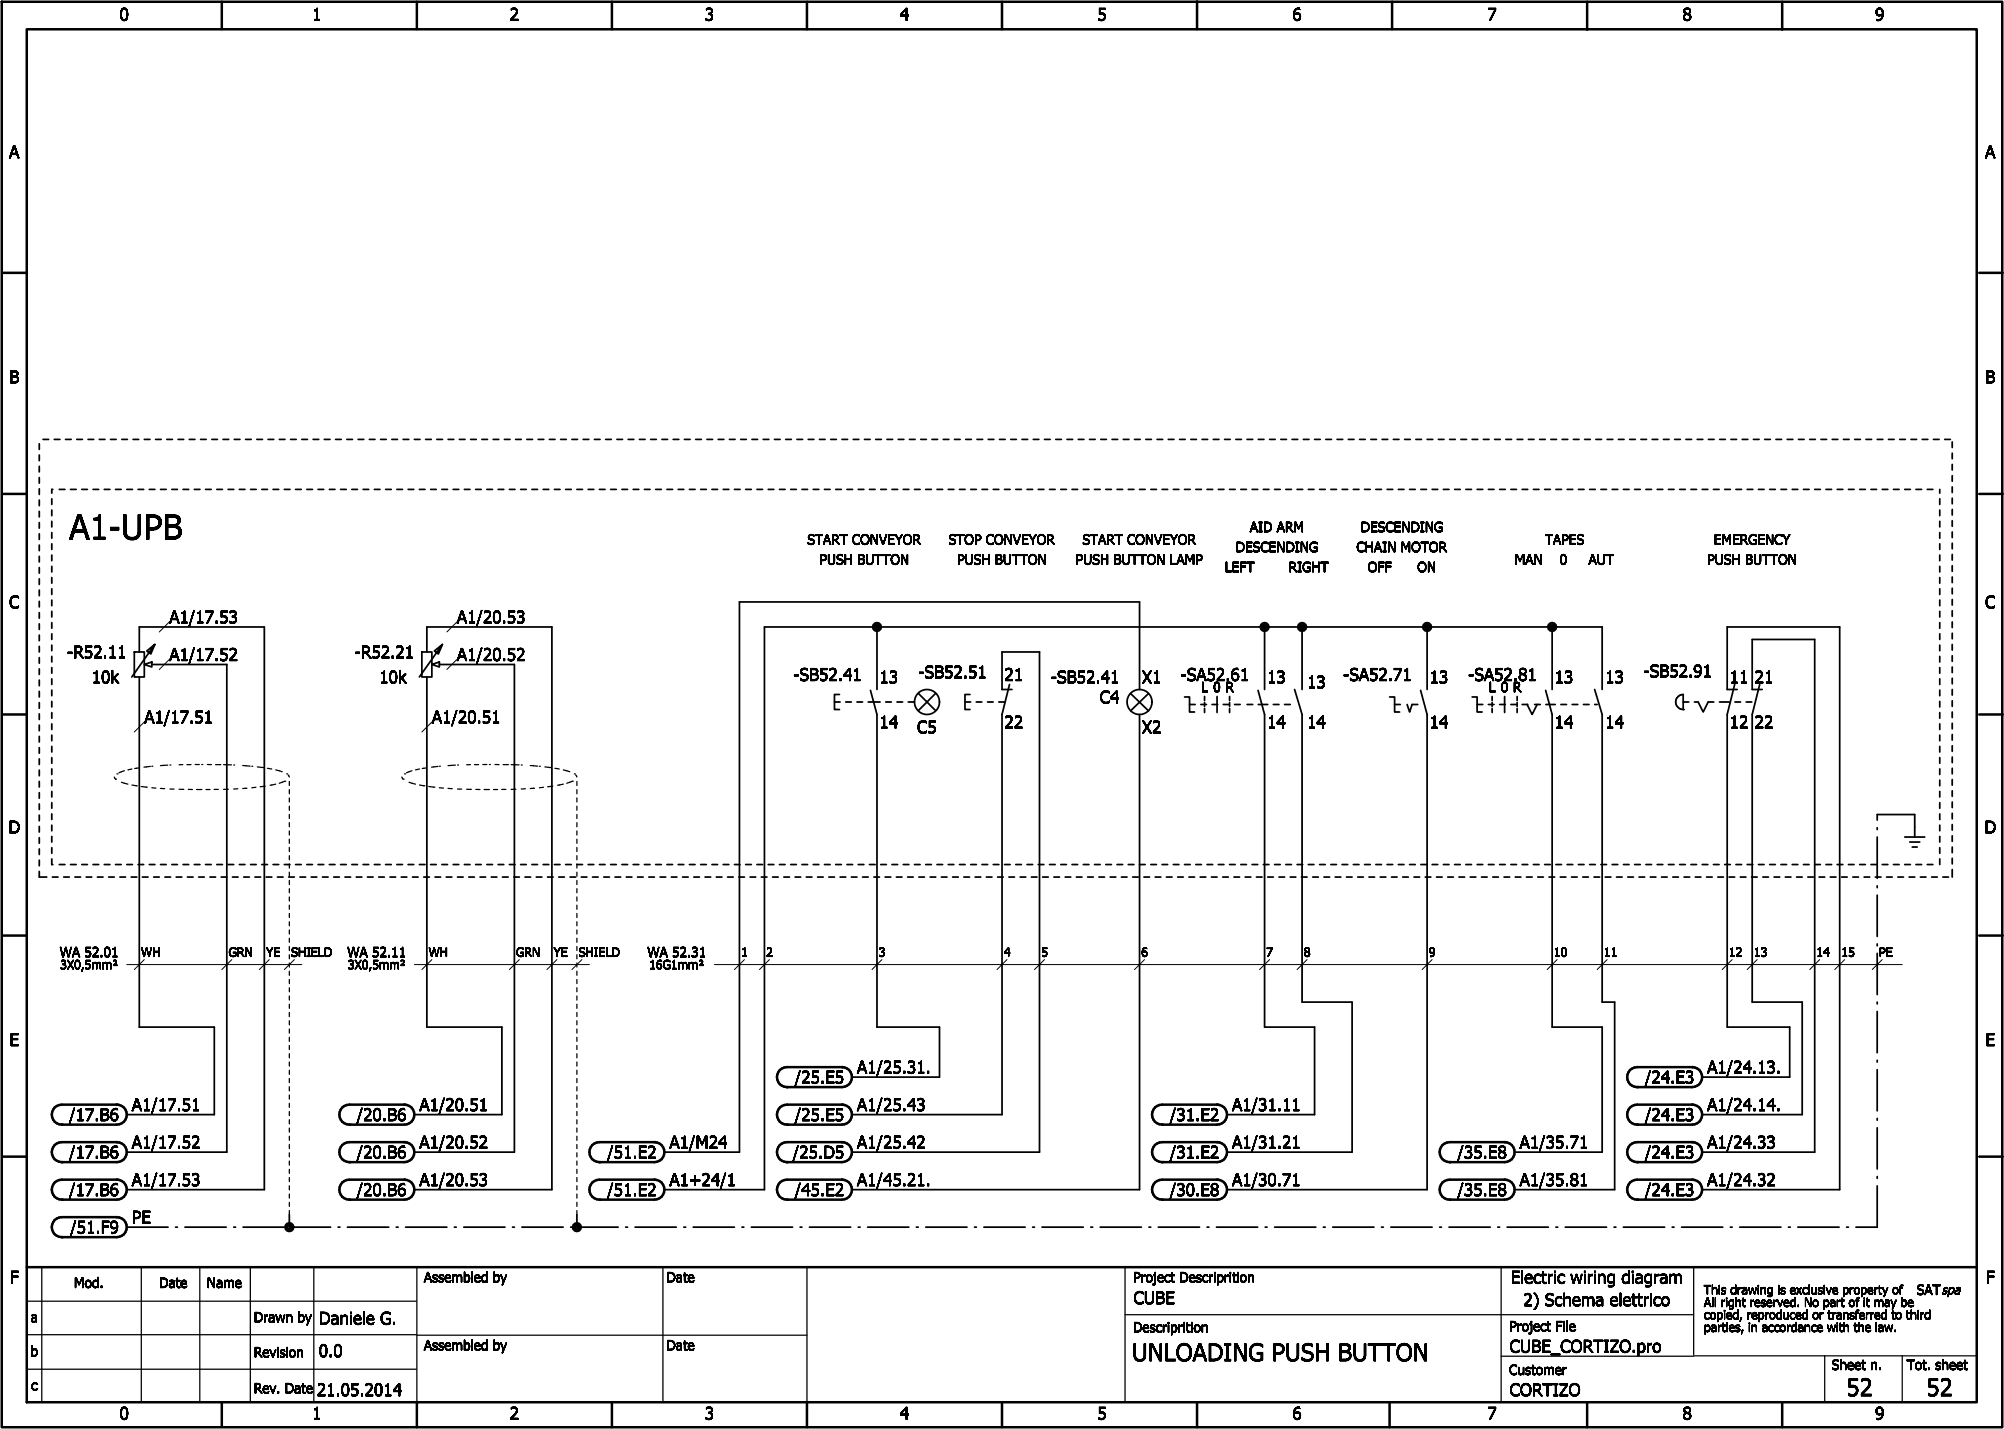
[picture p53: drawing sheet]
<svg xmlns="http://www.w3.org/2000/svg" width="401mm" height="286mm" viewBox="0 0 401 286" stroke-linecap="round" stroke-linejoin="round" font-family="sans-serif">
<defs><g id="words">
<text font-size="5" x="13.9" y="107.9">A1-UPB</text>
<g font-size="3.5">
<text x="226.4" y="272.1">UNLOADING PUSH BUTTON</text>
<text x="369.2" y="279.1">52</text>
<text x="385.2" y="279.1">52</text>
</g>
<g font-size="2.5">
<text x="23.9" y="4.1">0</text>
<text x="62.4" y="4.1">1</text>
<text x="101.9" y="4.1">2</text>
<text x="140.9" y="4.1">3</text>
<text x="179.9" y="4.1">4</text>
<text x="219.4" y="4.1">5</text>
<text x="258.4" y="4.1">6</text>
<text x="297.4" y="4.1">7</text>
<text x="336.4" y="4.1">8</text>
<text x="374.9" y="4.1">9</text>
<text x="1.8" y="31.6">A</text>
<text x="396.9" y="31.6">A</text>
<text x="1.9" y="76.6">B</text>
<text x="397" y="76.6">B</text>
<text x="1.8" y="121.6">C</text>
<text x="33.9" y="124.6">A1/17.53</text>
<text x="91.4" y="124.6">A1/20.53</text>
<text x="396.9" y="121.6">C</text>
<text x="13.4" y="131.6">-R52.11</text>
<text x="70.9" y="131.6">-R52.21</text>
<text x="18.4" y="136.6">10k</text>
<text x="33.9" y="132.1">A1/17.52</text>
<text x="75.9" y="136.6">10k</text>
<text x="91.4" y="132.1">A1/20.52</text>
<text x="158.6" y="136.1">-SB52.41</text>
<text x="175.9" y="136.6">13</text>
<text x="183.6" y="135.6">-SB52.51</text>
<text x="200.9" y="136.1">21</text>
<text x="210.1" y="136.6">-SB52.41</text>
<text x="228.4" y="136.6">X1</text>
<text x="236.1" y="136.1">-SA52.61</text>
<text x="253.4" y="136.6">13</text>
<text x="261.4" y="137.6">13</text>
<text x="268.6" y="136.1">-SA52.71</text>
<text x="285.9" y="136.6">13</text>
<text x="293.6" y="136.1">-SA52.81</text>
<text x="310.9" y="136.6">13</text>
<text x="321" y="136.6">13</text>
<text x="328.6" y="135.4">-SB52.91</text>
<text x="345.9" y="136.6">11</text>
<text x="350.9" y="136.6">21</text>
<text x="219.9" y="140.6">C4</text>
<text x="28.9" y="144.6">A1/17.51</text>
<text x="86.4" y="144.6">A1/20.51</text>
<text x="175.9" y="145.6">14</text>
<text x="183.4" y="146.6">C5</text>
<text x="200.9" y="145.6">22</text>
<text x="228.4" y="146.6">X2</text>
<text x="253.4" y="145.6">14</text>
<text x="261.4" y="145.6">14</text>
<text x="285.9" y="145.6">14</text>
<text x="310.9" y="145.6">14</text>
<text x="321" y="145.6">14</text>
<text x="345.9" y="145.6">12</text>
<text x="350.9" y="145.6">22</text>
<text x="1.7" y="166.6">D</text>
<text x="396.8" y="166.6">D</text>
<text x="1.9" y="209.1">E</text>
<text x="397" y="209.1">E</text>
<text x="171.4" y="214.6">A1/25.31.</text>
<text x="341.4" y="214.6">A1/24.13.</text>
<text x="158.9" y="216.6">/25.E5</text>
<text x="328.9" y="216.6">/24.E3</text>
<text x="13.8" y="224.1">/17.B6</text>
<text x="26.4" y="222.1">A1/17.51</text>
<text x="71.3" y="224.1">/20.B6</text>
<text x="83.9" y="222.1">A1/20.51</text>
<text x="158.9" y="224.1">/25.E5</text>
<text x="171.4" y="222.1">A1/25.43</text>
<text x="233.9" y="224.1">/31.E2</text>
<text x="246.4" y="222.1">A1/31.11</text>
<text x="328.9" y="224.1">/24.E3</text>
<text x="341.4" y="222.1">A1/24.14.</text>
<text x="13.8" y="231.6">/17.B6</text>
<text x="26.4" y="229.6">A1/17.52</text>
<text x="71.3" y="231.6">/20.B6</text>
<text x="83.9" y="229.6">A1/20.52</text>
<text x="121.4" y="231.6">/51.E2</text>
<text x="133.9" y="229.6">A1/M24</text>
<text x="158.5" y="231.6">/25.D5</text>
<text x="171.4" y="229.6">A1/25.42</text>
<text x="233.9" y="231.6">/31.E2</text>
<text x="246.4" y="229.6">A1/31.21</text>
<text x="291.4" y="231.6">/35.E8</text>
<text x="303.9" y="229.6">A1/35.71</text>
<text x="328.9" y="231.6">/24.E3</text>
<text x="341.4" y="229.6">A1/24.33</text>
<text x="13.8" y="239.1">/17.B6</text>
<text x="26.4" y="237.1">A1/17.53</text>
<text x="71.3" y="239.1">/20.B6</text>
<text x="83.9" y="237.1">A1/20.53</text>
<text x="121.4" y="239.1">/51.E2</text>
<text x="133.9" y="237.1">A1+24/1</text>
<text x="158.9" y="239.1">/45.E2</text>
<text x="171.4" y="237.1">A1/45.21.</text>
<text x="233.9" y="239.1">/30.E8</text>
<text x="246.4" y="237.1">A1/30.71</text>
<text x="291.4" y="239.1">/35.E8</text>
<text x="303.9" y="237.1">A1/35.81</text>
<text x="328.9" y="239.1">/24.E3</text>
<text x="341.4" y="237.1">A1/24.32</text>
<text x="26.4" y="244.6">PE</text>
<text x="14.1" y="246.6">/51.F9</text>
<text x="2" y="256.6">F</text>
<text x="302.1" y="256.6">Electric wiring diagram</text>
<text x="397.1" y="256.6">F</text>
<text x="226.7" y="260.7">CUBE</text>
<text x="304.6" y="261.1">2) Schema elettrico</text>
<text x="63.8" y="264.8">Daniele G.</text>
<text x="63.8" y="271.3">0.0</text>
<text x="301.9" y="270.4">CUBE_CORTIZO.pro</text>
<text x="63.4" y="279.1">21.05.2014</text>
<text x="301.9" y="279.1">CORTIZO</text>
<text x="23.9" y="283.8">0</text>
<text x="62.4" y="283.8">1</text>
<text x="101.9" y="283.8">2</text>
<text x="140.9" y="283.8">3</text>
<text x="179.9" y="283.8">4</text>
<text x="219.4" y="283.8">5</text>
<text x="258.4" y="283.8">6</text>
<text x="297.4" y="283.8">7</text>
<text x="336.4" y="283.8">8</text>
<text x="374.9" y="283.8">9</text>
</g>
<g font-size="2">
<text x="249.9" y="106.4">AID ARM</text>
<text x="272.1" y="106.4">DESCENDING</text>
<text x="161.4" y="108.9">START CONVEYOR</text>
<text x="163.9" y="112.9">PUSH BUTTON</text>
<text x="189.7" y="108.9">STOP CONVEYOR</text>
<text x="191.4" y="112.9">PUSH BUTTON</text>
<text x="215.1" y="112.9">PUSH BUTTON LAMP</text>
<text x="216.4" y="108.9">START CONVEYOR</text>
<text x="247.1" y="110.4">DESCENDING</text>
<text x="271.2" y="110.4">CHAIN MOTOR</text>
<text x="302.9" y="112.9">MAN</text>
<text x="308.9" y="108.9">TAPES</text>
<text x="311.9" y="112.9">0</text>
<text x="317.6" y="112.9">AUT</text>
<text x="341.4" y="112.9">PUSH BUTTON</text>
<text x="342.7" y="108.9">EMERGENCY</text>
<text x="244.9" y="114.4">LEFT</text>
<text x="257.7" y="114.4">RIGHT</text>
<text x="273.5" y="114.4">OFF</text>
<text x="283.4" y="114.4">ON</text>
<text x="240.2" y="138.4">L 0 R</text>
<text x="297.7" y="138.4">L 0 R</text>
<text x="11.9" y="191.4">WA 52.01</text>
<text x="69.4" y="191.4">WA 52.11</text>
<text x="129.4" y="191.4">WA 52.31</text>
<text x="14.8" y="257.5">Mod.</text>
<text x="31.8" y="257.5">Date</text>
<text x="41.4" y="257.5">Name</text>
<text x="84.8" y="256.4">Assembled by</text>
<text x="133.3" y="256.4">Date</text>
<text x="226.6" y="256.4">Project Descriprition</text>
<text x="383.3" y="258.9">SATspa</text>
<text x="6.2" y="264.4">a</text>
<text x="50.8" y="264.4">Drawn by</text>
<text x="84.8" y="270">Assembled by</text>
<text x="133.3" y="270">Date</text>
<text x="226.6" y="266.4">Descriprition</text>
<text x="301.8" y="266.1">Project File</text>
<text x="6.1" y="271.2">b</text>
<text x="50.8" y="271.3">Revision</text>
<text x="301.8" y="274.9">Customer</text>
<text x="366.3" y="273.9">Sheet n.</text>
<text x="381.3" y="273.9">Tot. sheet</text>
<text x="6.2" y="278">c</text>
<text x="50.8" y="278.5">Rev. Date</text>
</g>
<g font-size="1.8">
<text x="28.2" y="191.3">WH</text>
<text x="45.7" y="191.3">GRN</text>
<text x="53.2" y="191.3">YE</text>
<text x="58.2" y="191.3">SHIELD</text>
<text x="85.7" y="191.3">WH</text>
<text x="103.2" y="191.3">GRN</text>
<text x="110.7" y="191.3">YE</text>
<text x="115.7" y="191.3">SHIELD</text>
<text x="148.2" y="191.3">1</text>
<text x="153.2" y="191.3">2</text>
<text x="175.7" y="191.3">3</text>
<text x="200.7" y="191.3">4</text>
<text x="208.2" y="191.3">5</text>
<text x="228.2" y="191.3">6</text>
<text x="253.2" y="191.3">7</text>
<text x="260.7" y="191.3">8</text>
<text x="285.7" y="191.3">9</text>
<text x="310.7" y="191.3">10</text>
<text x="320.7" y="191.3">11</text>
<text x="345.7" y="191.3">12</text>
<text x="350.7" y="191.3">13</text>
<text x="363.2" y="191.3">14</text>
<text x="368.2" y="191.3">15</text>
<text x="375.7" y="191.3">PE</text>
<text x="12.1" y="193.8">3X0,5mm²</text>
<text x="69.6" y="193.8">3X0,5mm²</text>
<text x="129.8" y="193.8">16G1mm²</text>
<text x="340.7" y="258.8">This drawing is exclusive property of</text>
<text x="340.7" y="261.3">All right reserved. No part of it may be</text>
<text x="340.7" y="263.8">copied, reproduced or transferred to third</text>
<text x="340.7" y="266.3">parties, in accordance with the law.</text>
</g>
</g></defs>
<g fill="none" stroke="#000" stroke-width=".35">
<path d="M7.9 88.7v1.2M7.9 91v1.1M7.9 93.2v1.2M7.9 95.5v1.1M7.9 97.7v1.2M7.9 100v1.1M8.6 87.9h1.1M10.4 97.8v.8M10.4 99.7v1.2M10.9 87.9h1.1M11.9 97.8h1.1M13.1 87.9h1.1"/>
<path d="M14.1 97.8h1.1M15.4 87.9h1.1M16.4 97.8h1.1M17.6 87.9h1.1M18.6 97.8h1.1M19.9 87.9h1.1M20.9 97.8h1.1M22.1 87.9h1.1M23.1 97.8h1.1M24.4 87.9h1.1M25.4 97.8h1.1M26.6 87.9h1.1"/>
<path d="M27.6 97.8h1.1M28.9 87.9h1.1M29.9 97.8h1.1M31.1 87.9h1.1M32.1 97.8h1.1M33.4 87.9h1.1M34.4 97.8h1.1M35.6 87.9h1.1M36.6 97.8h1.1M37.9 87.9h1.1M38.9 97.8h1.1M40.1 87.9h1.1"/>
<path d="M41.1 97.8h1.1M42.4 87.9h1.1M43.4 97.8h1.1M44.6 87.9h1.1M45.6 97.8h1.1M46.9 87.9h1.1M47.9 97.8h1.1M49.1 87.9h1.1M50.1 97.8h1.1M51.4 87.9h1.1M52.4 97.8h1.1M53.6 87.9h1.1"/>
<path d="M54.6 97.8h1.1M55.9 87.9h1.1M56.9 97.8h1.1M58.1 87.9h1.1M59.1 97.8h1.1M60.4 87.9h1.1M61.4 97.8h1.1M62.6 87.9h1.1M63.6 97.8h1.1M64.9 87.9h1.1M65.9 97.8h1.1M67.1 87.9h1.1"/>
<path d="M68.1 97.8h1.1M69.4 87.9h1.1M70.4 97.8h1.1M71.6 87.9h1.1M72.6 97.8h1.1M73.9 87.9h1.1M74.9 97.8h1.1M76.1 87.9h1.1M77.1 97.8h1.1M78.4 87.9h1.1M79.4 97.8h1.1M80.6 87.9h1.1"/>
<path d="M81.6 97.8h1.1M82.9 87.9h1.1M83.9 97.8h1.1M85.1 87.9h1.1M86.1 97.8h1.1M87.4 87.9h1.1M88.4 97.8h1.1M89.6 87.9h1.1M90.6 97.8h1.1M91.9 87.9h1.1M92.9 97.8h1.1M94.1 87.9h1.1"/>
<path d="M95.1 97.8h1.1M96.4 87.9h1.1M97.4 97.8h1.1M98.6 87.9h1.1M99.6 97.8h1.1M100.9 87.9h1.1M101.9 97.8h1.1M103.1 87.9h1.1M104.1 97.8h1.1M105.4 87.9h1.1M106.4 97.8h1.1M107.6 87.9h1.1"/>
<path d="M108.6 97.8h1.1M109.9 87.9h1.1M110.9 97.8h1.1M112.1 87.9h1.1M113.1 97.8h1.1M114.4 87.9h1.1M115.4 97.8h1.1M116.6 87.9h1.1M117.6 97.8h1.1M118.9 87.9h1.1M119.9 97.8h1.1M121.1 87.9h1.1"/>
<path d="M122.1 97.8h1.1M123.4 87.9h1.1M124.4 97.8h1.1M125.6 87.9h1.1M126.6 97.8h1.1M127.9 87.9h1.1M128.9 97.8h1.1M130.1 87.9h1.1M131.1 97.8h1.1M132.4 87.9h1.1M133.4 97.8h1.1M134.6 87.9h1.1"/>
<path d="M135.6 97.8h1.1M136.9 87.9h1.1M137.9 97.8h1.1M139.1 87.9h1.1M140.1 97.8h1.1M141.4 87.9h1.1M142.4 97.8h1.1M143.6 87.9h1.1M144.6 97.8h1.1M145.9 87.9h1.1M146.9 97.8h1.1M148.1 87.9h1.1"/>
<path d="M149.1 97.8h1.1M150.4 87.9h1.1M151.4 97.8h1.1M152.6 87.9h1.1M153.6 97.8h1.1M154.9 87.9h1.1M155.9 97.8h1.1M157.1 87.9h1.1M158.1 97.8h1.1M159.4 87.9h1.1M160.4 97.8h1.1M161.6 87.9h1.1"/>
<path d="M162.6 97.8h1.1M163.9 87.9h1.1M164.9 97.8h1.1M166.1 87.9h1.1M167.1 97.8h1.1M168.4 87.9h1.1M169.4 97.8h1.1M170.6 87.9h1.1M171.6 97.8h1.1M172.9 87.9h1.1M173.9 97.8h1.1M175.1 87.9h1.1"/>
<path d="M176.1 97.8h1.1M177.4 87.9h1.1M178.4 97.8h1.1M179.6 87.9h1.1M180.6 97.8h1.1M181.9 87.9h1.1M182.9 97.8h1.1M184.1 87.9h1.1M185.1 97.8h1.1M186.4 87.9h1.1M187.4 97.8h1.1M188.6 87.9h1.1"/>
<path d="M189.6 97.8h1.1M190.9 87.9h1.1M191.9 97.8h1.1M193.1 87.9h1.1M194.1 97.8h1.1M195.4 87.9h1.1M196.4 97.8h1.1M197.6 87.9h1.1M198.6 97.8h1.1M199.9 87.9h1.1M200.9 97.8h1.1M202.1 87.9h1.1"/>
<path d="M203.1 97.8h1.1M204.4 87.9h1.1M205.4 97.8h1.1M206.6 87.9h1.1M207.6 97.8h1.1M208.9 87.9h1.1M209.9 97.8h1.1M211.1 87.9h1.1M212.1 97.8h1.1M213.4 87.9h1.1M214.4 97.8h1.1M215.6 87.9h1.1"/>
<path d="M216.6 97.8h1.1M217.9 87.9h1.1M218.9 97.8h1.1M220.1 87.9h1.1M221.1 97.8h1.1M222.4 87.9h1.1M223.4 97.8h1.1M224.6 87.9h1.1M225.6 97.8h1.1M226.9 87.9h1.1M227.9 97.8h1.1M229.1 87.9h1.1"/>
<path d="M230.1 97.8h1.1M231.4 87.9h1.1M232.4 97.8h1.1M233.6 87.9h1.1M234.6 97.8h1.1M235.9 87.9h1.1M236.9 97.8h1.1M238.1 87.9h1.1M239.1 97.8h1.1M240.4 87.9h1.1M241.4 97.8h1.1M242.6 87.9h1.1"/>
<path d="M243.6 97.8h1.1M244.9 87.9h1.1M245.9 97.8h1.1M247.1 87.9h1.1M248.1 97.8h1.1M249.4 87.9h1.1M250.4 97.8h1.1M251.6 87.9h1.1M252.6 97.8h1.1M253.9 87.9h1.1M254.9 97.8h1.1M256.1 87.9h1.1"/>
<path d="M257.1 97.8h1.1M258.4 87.9h1.1M259.4 97.8h1.1M260.6 87.9h1.1M261.6 97.8h1.1M262.9 87.9h1.1M263.9 97.8h1.1M265.1 87.9h1.1M266.1 97.8h1.1M267.4 87.9h1.1M268.4 97.8h1.1M269.6 87.9h1.1"/>
<path d="M270.6 97.8h1.1M271.9 87.9h1.1M272.9 97.8h1.1M274.1 87.9h1.1M275.1 97.8h1.1M276.4 87.9h1.1M277.4 97.8h1.1M278.6 87.9h1.1M279.6 97.8h1.1M280.9 87.9h1.1M281.9 97.8h1.1M283.1 87.9h1.1"/>
<path d="M284.1 97.8h1.1M285.4 87.9h1.1M286.4 97.8h1.1M287.6 87.9h1.1M288.6 97.8h1.1M289.9 87.9h1.1M290.9 97.8h1.1M292.1 87.9h1.1M293.1 97.8h1.1M294.4 87.9h1.1M295.4 97.8h1.1M296.6 87.9h1.1"/>
<path d="M297.6 97.8h1.1M298.9 87.9h1.1M299.9 97.8h1.1M301.1 87.9h1.1M302.1 97.8h1.1M303.4 87.9h1.1M304.4 97.8h1.1M305.6 87.9h1.1M306.6 97.8h1.1M307.9 87.9h1.1M308.9 97.8h1.1M310.1 87.9h1.1"/>
<path d="M311.1 97.8h1.1M312.4 87.9h1.1M313.4 97.8h1.1M314.6 87.9h1.1M315.6 97.8h1.1M316.9 87.9h1.1M317.9 97.8h1.1M319.1 87.9h1.1M320.1 97.8h1.1M321.4 87.9h1.1M322.4 97.8h1.1M323.6 87.9h1.1"/>
<path d="M324.6 97.8h1.1M325.9 87.9h1.1M326.9 97.8h1.1M328.1 87.9h1.1M329.1 97.8h1.1M330.4 87.9h1.1M331.4 97.8h1.1M332.6 87.9h1.1M333.6 97.8h1.1M334.9 87.9h1.1M335.9 97.8h1.1M337.1 87.9h1.1"/>
<path d="M338.1 97.8h1.1M339.4 87.9h1.1M340.4 97.8h1.1M341.6 87.9h1.1M342.6 97.8h1.1M343.9 87.9h1.1M344.9 97.8h1.1M346.1 87.9h1.1M347.1 97.8h1.1M348.4 87.9h1.1M349.4 97.8h1.1M350.6 87.9h1.1"/>
<path d="M351.6 97.8h1.1M352.9 87.9h1.1M353.9 97.8h1.1M355.1 87.9h1.1M356.1 97.8h1.1M357.4 87.9h1.1M358.4 97.8h1.1M359.6 87.9h1.1M360.6 97.8h1.1M361.9 87.9h1.1M362.9 97.8h1.1M364.1 87.9h1.1"/>
<path d="M365.1 97.8h1.1M366.4 87.9h1.1M367.4 97.8h1.1M368.6 87.9h1.1M369.6 97.8h1.1M370.9 87.9h1.1M371.9 97.8h1.1M373.1 87.9h1.1M374.1 97.8h1.1M375.4 87.9h1.1M376.4 97.8h1.1M377.6 87.9h1.1"/>
<path d="M378.6 97.8h1.1M379.9 87.9h1.1M380.9 97.8h1.1M382.1 87.9h1.1M383.1 97.8h1.1M384.4 87.9h1.1M385.4 97.8h1.1M386.6 87.9h1.1M387.9 97.8v.8M387.9 99.7v1.2M388.9 87.9h1.1M390.4 88.3v1.2"/>
<path d="M390.4 90.6v1.1M390.4 92.9v1.1M390.4 95.1v1.1M390.4 97.4v1.1M390.4 99.6v1.1M7.9 102.2v1.1M7.9 104.5v1.1M7.9 106.7v1.2M7.9 109v1.1M7.9 111.2v1.2M7.9 113.5v1.1M7.9 115.7v1.2"/>
<path d="M7.9 118v1.1M10.4 102v1.1M10.4 104.2v1.2M10.4 106.5v1.1M10.4 108.7v1.2M10.4 111v1.1M10.4 113.2v1.2M10.4 115.5v1.1M10.4 117.7v1.2M10.4 120v1.1M387.9 102v1.1M387.9 104.2v1.2"/>
<path d="M387.9 106.5v1.1M387.9 108.7v1.2M387.9 111v1.1M387.9 113.2v1.2M387.9 115.5v1.1M387.9 117.7v1.2M387.9 120v1.1M390.4 101.9v1.1M390.4 104.1v1.1M390.4 106.4v1.1M390.4 108.6v1.1M390.4 110.8v1.2"/>
<path d="M390.4 113.1v1.1M390.4 115.4v1.1M390.4 117.6v1.1M390.4 119.9v1.1M7.9 120.2v1.2M7.9 122.5v1.1M7.9 124.7v1.1M7.9 127v1.1M7.9 129.2v1.2M7.9 131.5v1.1M7.9 133.7v1.2M7.9 136v1.1"/>
<path d="M7.9 138.2v1.2M10.4 122.2v1.2M10.4 124.5v1.1M10.4 126.7v1.2M10.4 129v1.1M10.4 131.2v1.2M10.4 133.5v1.1M10.4 135.7v1.2M10.4 138v1.1M26.9 130.4h2v5h-2zM27.9 130.4v-5h25v112.4h-27.5M27.9 135.4v70h15v17.4h-17.5"/>
<path d="M28.9 132.9l1.5-.5v1zM30.4 132.9h15v97.4h-20M31 128.9l-.8 1.9-.8-.6 1.6-1.3-4.6 6.5M84.4 130.4h2v5h-2zM85.4 130.4v-5h25v112.4h-27.5M85.4 135.4v70h15v17.4h-17.5M86.4 132.9l1.5-.5v1zM87.9 132.9h15v97.4h-20M88.5 128.9l-.8 1.9-.8-.6 1.6-1.3-4.6 6.5M167.9 138.8h-1v3.1h1M174.1 138l1.3 4.9v62.5h12.5v9.9h-17.5M175.4 125.4v12.5"/>
<path d="M183.7 138.7l3.4 3.4M187.1 138.7l-3.4 3.4M194 138.8h-1v3.1h1M201.9 136.9l-1.5 6v79.9h-30M202.4 137.9h-2v-7.5h7.5v99.9h-37.5M226.1 138.7l3.6 3.4M227.9 137.9v-17.5h-80v109.9h-15M229.7 138.7l-3.6 3.4M236.9 139.4h1v3h1M240.9 139.3v.8M243.4 139.3v3.2M245.9 139.3v.8"/>
<path d="M251.6 138l1.3 4.9v62.5h10v17.4h-17.5M252.9 125.4v12.5M258.9 137.9l1.5 5v57.5h10v29.9h-25M260.4 125.4v12.5M277.9 139.4h1v3h1M284.1 138l1.3 4.9v94.9h-40M285.4 125.4v12.5M294.4 139.4h1v3h1M298.4 139.3v.8M300.9 139.3v3.2M303.4 139.3v.8M309.1 138l1.3 4.9v62.5h10v24.9h-17.5"/>
<path d="M310.4 125.4v12.5M318.9 137.9l1.5 5v57.5h2.5v37.4h-20M320.4 137.9v-12.5h-167.5v112.4h-20M335.5 139.3l.3-.2 .8-.3v3.1a1.49 1.49 0 0 1-1.4-1 1.49 1.49 0 0 1 .3-1.6zM346.9 136.9l-1.5 6v62.5h12.5v9.9h-17.5M347.4 137.9h-2v-12.5h22.5v112.4h-27.5M351.9 136.9l-1.5 6v57.5h10v22.4h-20M352.4 137.9h-2v-10h12.5v102.4h-22.5M387.9 122.2v1.2M387.9 124.5v1.1M387.9 126.7v1.2M387.9 129v1.1"/>
<path d="M387.9 131.2v1.2M387.9 133.5v1.1M387.9 135.7v1.2M387.9 138v1.1M390.4 122.1v1.1M390.4 124.4v1.1M390.4 126.6v1.1M390.4 128.9v1.1M390.4 131.1v1.1M390.4 133.4v1.1M390.4 135.6v1.1M390.4 137.9v1.1"/>
<path d="M7.9 140.5v1.1M7.9 142.7v1.2M7.9 145v1.1M7.9 147.2v1.2M7.9 149.5v1.1M7.9 151.7v1.2M7.9 154v1.1M7.9 156.2v1.2M7.9 158.5v1.1M10.4 140.2v1.2M10.4 142.5v1.1M10.4 144.7v1.2"/>
<path d="M10.4 147v1.1M10.4 149.2v1.2M10.4 151.5v1.1M10.4 153.7v1.2M10.4 156v1.1M10.4 158.2v1.1M166.9 140.4h1.1M169.1 140.4h1.1M171.4 140.4h1.1M173.6 140.4h2.4M177.1 140.4h1.1M179.4 140.4h1.1"/>
<path d="M181.6 140.4h1.3M193 140.4h1.1M195.2 140.4h1.1M197.5 140.4h1.1M199.7 140.4h1.3M227.9 142.9v94.9h-57.5M237.9 140.9h1.1M240.1 140.9h1.1M240.9 140.5v.8M240.9 141.7v.8M242.4 140.9h1.1M244.6 140.9h1.1"/>
<path d="M245.9 140.5v.8M245.9 141.7v.8M246.9 140.9h1.1M249.4 140.9h1.1M251.6 140.9h1.9M254.6 140.9h1.1M256.9 140.9h1.1M278.9 140.9h1.1M281.4 140.9l.5 1.5 .5-1.5h1.1M295.4 140.9h1.1M297.6 140.9h1.1M298.4 140.5v.8"/>
<path d="M298.4 141.7v.8M299.9 140.9h1.1M302.1 140.9h1.1M303.4 140.5v.8M303.4 141.7v.8M304.4 140.9h1.1M305.4 140.9l1 2 1-2M306.9 140.9h1.1M309.1 140.9h1.9M312.1 140.9h1.1M314.4 140.9h1.1M316.6 140.9h1.1"/>
<path d="M318.9 140.9h.5M336.6 140.4h1.1M338.8 140.4h.8l1 2 1-2h1.1M343.8 140.4h.8M344.7 140.4h1.1M346.9 140.4h1.1M349.2 140.4h1.1M387.9 140.2v1.2M387.9 142.5v1.1M387.9 144.7v1.2M387.9 147v1.1M387.9 149.2v1.2"/>
<path d="M387.9 151.5v1.1M387.9 153.7v1.2M387.9 156v1.1M387.9 158.2v1.1M390.4 140.1v1.1M390.4 142.4v1.1M390.4 144.6v1.1M390.4 146.9v1.1M390.4 149.1v1.1M390.4 151.4v1.1M390.4 153.6v1.1M390.4 155.9v1.1"/>
<path d="M390.4 158.1v1.1M7.9 160.7v1.2M7.9 163v1.1M7.9 165.2v1.2M7.9 167.5v1.1M7.9 169.7v1.2M7.9 172v1.1M7.9 174.2v1.2h1.5M10.4 160.5v1.1M10.4 162.7v1.2M10.4 165v1.1M10.4 167.2v1.2"/>
<path d="M10.4 169.5v1.1M10.4 171.7v1.2M10.5 175.4h1.1M11.9 172.9h1.1M12.7 175.4h1.2M14.1 172.9h1.1M15 175.4h1.1M16.4 172.9h1.1M17.2 175.4h1.2M18.6 172.9h1.1M19.5 175.4h1.1M20.9 172.9h1.1"/>
<path d="M21.7 175.4h1.2M23.1 172.9h1.1M24 175.4h1.1M25.4 172.9h1.1M26.2 175.4h1.2M27.6 172.9h1.1M28.5 175.4h1.1M29.9 172.9h1.1M30.7 175.4h1.2M32.1 172.9h1.1M33 175.4h1.1M34.4 172.9h1.1"/>
<path d="M35.2 175.4h1.2M36.6 172.9h1.1M37.5 175.4h1.1M38.9 172.9h1.1M39.7 175.4h1.2M41.1 172.9h1.1M42 175.4h1.1M43.4 172.9h1.1M44.2 175.4h1.2M45.6 172.9h1.1M46.5 175.4h1.1M47.9 172.9h1.1"/>
<path d="M48.7 175.4h1.2M50.1 172.9h1.1M51 175.4h1.1M52.4 172.9h1.1M53.2 175.4h1.2M54.6 172.9h1.1M55.5 175.4h1.1M56.9 172.9h1.1M57.7 175.4h1.2M59.1 172.9h1.1M60 175.4h1.1M61.4 172.9h1.1"/>
<path d="M62.2 175.4h1.2M63.6 172.9h1.1M64.5 175.4h1.1M65.9 172.9h1.1M66.7 175.4h1.2M68.1 172.9h1.1M69 175.4h1.1M70.4 172.9h1.1M71.2 175.4h1.2M72.6 172.9h1.1M73.5 175.4h1.1M74.9 172.9h1.1"/>
<path d="M75.7 175.4h1.2M77.1 172.9h1.1M78 175.4h1.1M79.4 172.9h1.1M80.2 175.4h1.2M81.6 172.9h1.1M82.5 175.4h1.1M83.9 172.9h1.1M84.7 175.4h1.2M86.1 172.9h1.1M87 175.4h1.1M88.4 172.9h1.1"/>
<path d="M89.2 175.4h1.2M90.6 172.9h1.1M91.5 175.4h1.1M92.9 172.9h1.1M93.7 175.4h1.2M95.1 172.9h1.1M96 175.4h1.1M97.4 172.9h1.1M98.2 175.4h1.2M99.6 172.9h1.1M100.5 175.4h1.1M101.9 172.9h1.1"/>
<path d="M102.7 175.4h1.2M104.1 172.9h1.1M105 175.4h1.1M106.4 172.9h1.1M107.2 175.4h1.2M108.6 172.9h1.1M109.5 175.4h1.1M110.9 172.9h1.1M111.7 175.4h1.2M113.1 172.9h1.1M114 175.4h1.1M115.4 172.9h1.1"/>
<path d="M116.2 175.4h1.2M117.6 172.9h1.1M118.5 175.4h1.1M119.9 172.9h1.1M120.7 175.4h1.2M122.1 172.9h1.1M123 175.4h1.1M124.4 172.9h1.1M125.2 175.4h1.2M126.6 172.9h1.1M127.5 175.4h1.1M128.9 172.9h1.1"/>
<path d="M129.7 175.4h1.2M131.1 172.9h1.1M132 175.4h1.1M133.4 172.9h1.1M134.2 175.4h1.2M135.6 172.9h1.1M136.5 175.4h1.1M137.9 172.9h1.1M138.7 175.4h1.2M140.1 172.9h1.1M141 175.4h1.1M142.4 172.9h1.1"/>
<path d="M143.2 175.4h1.2M144.6 172.9h1.1M145.5 175.4h1.1M146.9 172.9h1.1M147.7 175.4h1.2M149.1 172.9h1.1M150 175.4h1.1M151.4 172.9h1.1M152.2 175.4h1.2M153.6 172.9h1.1M154.5 175.4h1.1M155.9 172.9h1.1"/>
<path d="M156.7 175.4h1.2M158.1 172.9h1.1M159 175.4h1.1M160.4 172.9h1.1M161.2 175.4h1.2M162.6 172.9h1.1M163.5 175.4h1.1M164.9 172.9h1.1M165.7 175.4h1.2M167.1 172.9h1.1M168 175.4h1.1M169.4 172.9h1.1"/>
<path d="M170.2 175.4h1.2M171.6 172.9h1.1M172.5 175.4h1.1M173.9 172.9h1.1M174.7 175.4h1.2M176.1 172.9h1.1M177 175.4h1.1M178.4 172.9h1.1M179.2 175.4h1.2M180.6 172.9h1.1M181.5 175.4h1.1M182.9 172.9h1.1"/>
<path d="M183.7 175.4h1.2M185.1 172.9h1.1M186 175.4h1.1M187.4 172.9h1.1M188.2 175.4h1.2M189.6 172.9h1.1M190.5 175.4h1.1M191.9 172.9h1.1M192.7 175.4h1.2M194.1 172.9h1.1M195 175.4h1.1M196.4 172.9h1.1"/>
<path d="M197.2 175.4h1.2M198.6 172.9h1.1M199.5 175.4h1.1M200.9 172.9h1.1M201.7 175.4h1.2M203.1 172.9h1.1M204 175.4h1.1M205.4 172.9h1.1M206.2 175.4h1.2M207.6 172.9h1.1M208.5 175.4h1.1M209.9 172.9h1.1"/>
<path d="M210.7 175.4h1.2M212.1 172.9h1.1M213 175.4h1.1M214.4 172.9h1.1M215.2 175.4h1.2M216.6 172.9h1.1M217.5 175.4h1.1M218.9 172.9h1.1M219.7 175.4h1.2M221.1 172.9h1.1M222 175.4h1.1M223.4 172.9h1.1"/>
<path d="M224.2 175.4h1.2M225.6 172.9h1.1M226.5 175.4h1.1M227.9 172.9h1.1M228.7 175.4h1.2M230.1 172.9h1.1M231 175.4h1.1M232.4 172.9h1.1M233.2 175.4h1.2M234.6 172.9h1.1M235.5 175.4h1.1M236.9 172.9h1.1"/>
<path d="M237.7 175.4h1.2M239.1 172.9h1.1M240 175.4h1.1M241.4 172.9h1.1M242.2 175.4h1.2M243.6 172.9h1.1M244.5 175.4h1.1M245.9 172.9h1.1M246.7 175.4h1.2M248.1 172.9h1.1M249 175.4h1.1M250.4 172.9h1.1"/>
<path d="M251.2 175.4h1.2M252.6 172.9h1.1M253.5 175.4h1.1M254.9 172.9h1.1M255.7 175.4h1.2M257.1 172.9h1.1M258 175.4h1.1M259.4 172.9h1.1M260.2 175.4h1.2M261.6 172.9h1.1M262.5 175.4h1.1M263.9 172.9h1.1"/>
<path d="M264.7 175.4h1.2M266.1 172.9h1.1M267 175.4h1.1M268.4 172.9h1.1M269.2 175.4h1.2M270.6 172.9h1.1M271.5 175.4h1.1M272.9 172.9h1.1M273.7 175.4h1.2M275.1 172.9h1.1M276 175.4h1.1M277.4 172.9h1.1"/>
<path d="M278.2 175.4h1.2M279.6 172.9h1.1M280.5 175.4h1.1M281.9 172.9h1.1M282.7 175.4h1.2M284.1 172.9h1.1M285 175.4h1.1M286.4 172.9h1.1M287.2 175.4h1.2M288.6 172.9h1.1M289.5 175.4h1.1M290.9 172.9h1.1"/>
<path d="M291.7 175.4h1.2M293.1 172.9h1.1M294 175.4h1.1M295.4 172.9h1.1M296.2 175.4h1.2M297.6 172.9h1.1M298.5 175.4h1.1M299.9 172.9h1.1M300.7 175.4h1.2M302.1 172.9h1.1M303 175.4h1.1M304.4 172.9h1.1"/>
<path d="M305.2 175.4h1.2M306.6 172.9h1.1M307.5 175.4h1.1M308.9 172.9h1.1M309.7 175.4h1.2M311.1 172.9h1.1M312 175.4h1.1M313.4 172.9h1.1M314.2 175.4h1.2M315.6 172.9h1.1M316.5 175.4h1.1M317.9 172.9h1.1"/>
<path d="M318.7 175.4h1.2M320.1 172.9h1.1M321 175.4h1.1M322.4 172.9h1.1M323.2 175.4h1.2M324.6 172.9h1.1M325.5 175.4h1.1M326.9 172.9h1.1M327.7 175.4h1.2M329.1 172.9h1.1M330 175.4h1.1M331.4 172.9h1.1"/>
<path d="M332.2 175.4h1.2M333.6 172.9h1.1M334.5 175.4h1.1M335.9 172.9h1.1M336.7 175.4h1.2M338.1 172.9h1.1M339 175.4h1.1M340.4 172.9h1.1M341.2 175.4h1.2M342.6 172.9h1.1M343.5 175.4h1.1M344.9 172.9h1.1"/>
<path d="M345.7 175.4h1.2M347.1 172.9h1.1M348 175.4h1.1M349.4 172.9h1.1M350.2 175.4h1.2M351.6 172.9h1.1M352.5 175.4h1.1M353.9 172.9h1.1M354.7 175.4h1.2M356.1 172.9h1.1M357 175.4h1.1M358.4 172.9h1.1"/>
<path d="M359.2 175.4h1.2M360.6 172.9h1.1M361.5 175.4h1.1M362.9 172.9h1.1M363.7 175.4h1.2M365.1 172.9h1.1M366 175.4h1.1M367.4 172.9h1.1M368.2 175.4h1.2M369.6 172.9h1.1M370.5 175.4h1.1M371.9 172.9h1.1"/>
<path d="M372.7 175.4h1.2M374.1 172.9h1.1M375 175.4h1.1M375.4 164v-1.1h7.5v4.5M375.4 165.5v.4M375.4 167.4v8.2M375.4 177.1v.4M375.4 179v8.2M376.4 172.9h1.1M377.2 175.4h1.2M378.6 172.9h1.1M379.5 175.4h1.1"/>
<path d="M380.9 167.4h4M380.9 172.9h1.1M381.7 175.4h1.2M381.9 168.4h2M382.4 169.4h1M383.1 172.9h1.1M384 175.4h1.1M385.4 172.9h1.1M386.2 175.4h1.2M387.9 160.5v1.1M387.9 162.7v1.2M387.9 165v1.1"/>
<path d="M387.9 167.2v1.2M387.9 169.5v1.1M387.9 171.7v1.2M388.5 175.4h1.1M390.4 160.4v1.1M390.4 162.6v1.1M390.4 164.9v1.1M390.4 167.1v1.1M390.4 169.4v1.1M390.4 171.6v1.1M390.4 173.9v1.5M375.4 188.7v.4"/>
<path d="M375.4 190.6v8.3M375.4 200.4v.3M375.4 202.2v8.3M375.4 212v.4M375.4 213.9v8.2M375.4 237.1v8.2h-4.3M375.4 223.6v.4M375.4 225.5v8.2M375.4 235.2v.4M25.4 245.3h8.2M35.1 245.3h.4M37 245.3h8.2"/>
<path d="M46.7 245.3h.4M48.6 245.3h8.3M57.9 242.9v2.4h8.2M67.6 245.3h.4M69.5 245.3h8.2M79.2 245.3h.4M81.1 245.3h8.3M90.9 245.3h.3M92.7 245.3h8.3M102.5 245.3h.4M104.4 245.3h8.2M114.1 245.3h.4"/>
<path d="M115.4 242.9v2.4h8.2M125.1 245.3h.4M127 245.3h8.2M136.7 245.3h.4M138.6 245.3h8.3M148.4 245.3h.3M150.2 245.3h8.3M160 245.3h.4M161.9 245.3h8.2M171.6 245.3h.4M173.5 245.3h8.2M183.2 245.3h.4"/>
<path d="M185.1 245.3h8.3M194.9 245.3h.3M196.7 245.3h8.3M206.5 245.3h.4M208.4 245.3h8.2M218.1 245.3h.4M220 245.3h8.2M229.7 245.3h.4M231.6 245.3h8.3M241.4 245.3h.3M243.2 245.3h8.3M253 245.3h.4"/>
<path d="M254.9 245.3h8.2M264.6 245.3h.4M266.5 245.3h8.2M276.2 245.3h.4M278.1 245.3h8.3M287.9 245.3h.3M289.7 245.3h8.3M299.5 245.3h.4M301.4 245.3h8.2M311.1 245.3h.4M313 245.3h8.2M322.7 245.3h.4"/>
<path d="M324.6 245.3h8.3M334.4 245.3h.3M336.2 245.3h8.3M346 245.3h.4M347.9 245.3h8.2M357.6 245.3h.4M359.5 245.3h8.2M369.2 245.3h.4"/>
<circle cx="175.4" cy="125.4" r=".62"/>
<circle cx="175.4" cy="125.4" r=".87"/>
<circle cx="175.4" cy="125.4" r=".38"/>
<circle cx="252.9" cy="125.4" r=".63"/>
<circle cx="252.9" cy="125.4" r=".37"/>
<circle cx="252.9" cy="125.4" r=".87"/>
<circle cx="260.4" cy="125.4" r=".63"/>
<circle cx="260.4" cy="125.4" r=".37"/>
<circle cx="260.4" cy="125.4" r=".87"/>
<circle cx="285.4" cy="125.4" r=".87"/>
<circle cx="285.4" cy="125.4" r=".38"/>
<circle cx="285.4" cy="125.4" r=".63"/>
<circle cx="310.4" cy="125.4" r=".63"/>
<circle cx="310.4" cy="125.4" r=".37"/>
<circle cx="310.4" cy="125.4" r=".87"/>
<circle cx="185.4" cy="140.4" r="2.5"/>
<circle cx="227.9" cy="140.4" r="2.5"/>
<circle cx="57.9" cy="245.4" r=".62"/>
<circle cx="57.9" cy="245.4" r=".87"/>
<circle cx="57.9" cy="245.3" r=".38"/>
<circle cx="115.4" cy="245.4" r=".87"/>
<circle cx="115.4" cy="245.3" r=".38"/>
<circle cx="115.4" cy="245.4" r=".63"/>
</g>
<g fill="#000">
<circle cx="10.4" cy="97.8" r=".17"/>
<circle cx="336.6" cy="141.9" r=".17"/>
<circle cx="10.4" cy="172.9" r=".17"/>
<circle cx="157.4" cy="217.3" r=".25"/>
<circle cx="168.4" cy="213.4" r=".25"/>
<circle cx="327.4" cy="217.3" r=".25"/>
<circle cx="338.4" cy="213.4" r=".25"/>
<circle cx="12.4" cy="239.9" r=".25"/>
<circle cx="12.4" cy="224.8" r=".25"/>
<circle cx="12.4" cy="232.4" r=".25"/>
<circle cx="23.4" cy="220.9" r=".25"/>
<circle cx="23.4" cy="228.4" r=".25"/>
<circle cx="23.4" cy="235.9" r=".25"/>
<circle cx="69.9" cy="224.8" r=".25"/>
<circle cx="69.9" cy="239.9" r=".25"/>
<circle cx="69.9" cy="232.4" r=".25"/>
<circle cx="80.9" cy="220.9" r=".25"/>
<circle cx="80.9" cy="228.4" r=".25"/>
<circle cx="80.9" cy="235.9" r=".25"/>
<circle cx="119.9" cy="239.9" r=".25"/>
<circle cx="119.9" cy="232.4" r=".25"/>
<circle cx="130.9" cy="228.4" r=".25"/>
<circle cx="130.9" cy="235.9" r=".25"/>
<circle cx="157.4" cy="239.9" r=".25"/>
<circle cx="157.4" cy="224.8" r=".25"/>
<circle cx="157.4" cy="232.4" r=".25"/>
<circle cx="168.4" cy="220.9" r=".25"/>
<circle cx="168.4" cy="228.4" r=".25"/>
<circle cx="168.4" cy="235.9" r=".25"/>
<circle cx="232.4" cy="224.8" r=".25"/>
<circle cx="232.4" cy="232.4" r=".25"/>
<circle cx="232.4" cy="239.9" r=".25"/>
<circle cx="243.4" cy="220.9" r=".25"/>
<circle cx="243.4" cy="228.4" r=".25"/>
<circle cx="243.4" cy="235.9" r=".25"/>
<circle cx="289.9" cy="239.9" r=".25"/>
<circle cx="289.9" cy="232.4" r=".25"/>
<circle cx="300.9" cy="228.4" r=".25"/>
<circle cx="300.9" cy="235.9" r=".25"/>
<circle cx="327.4" cy="224.8" r=".25"/>
<circle cx="327.4" cy="239.9" r=".25"/>
<circle cx="327.4" cy="232.4" r=".25"/>
<circle cx="338.4" cy="220.9" r=".25"/>
<circle cx="338.4" cy="228.4" r=".25"/>
<circle cx="338.4" cy="235.9" r=".25"/>
<circle cx="12.4" cy="247.4" r=".25"/>
<circle cx="23.4" cy="243.3" r=".25"/>
</g>
<g fill="none" stroke="#000" stroke-width=".25">
<path d="M22.9 155.4l.2 .4M23.1 155.8h.1M23.4 154.7h.1M24.3 156.4l1.3 .4M24.9 154.1l-1.1 .4M26.4 153.8l-.8 .1M26.4 157l.9 .1M27.3 157.1h.1M27.8 153.5l-.9 .2M28.2 157.3l1.1 .1M29.3 157.4h.1M30.1 153.2l-1.3 .2"/>
<path d="M30.4 153.2h.1M30.4 157.5l.8 .1M32.1 157.6l.6 .1M32.7 157.7h.1M33.6 153l-1.5 .1M34 153h.1M34 157.8h.8M35.8 157.8h.8M36.6 157.8h.1M36.6 152.9h-.8M37.4 152.9h.8M37.7 157.8l.8 .1"/>
<path d="M39 152.9h.9M39.3 157.9h1.1M40.4 152.9h.1M41.2 157.9h.8M41.5 152.9h.8M42.8 157.8h.9M43.1 152.9h1.1M44.7 152.9h1.6M45.5 157.8h.1M45.5 157.8h-.8M46.7 153h.1M47.6 157.7l-.9 .1"/>
<path d="M48.5 153.1l1.5 .1M49.2 157.6h.1M49.2 157.6l-.7 .1M50.4 153.2h.1M51.2 157.4l-.8 .1M51.5 153.3l1 .2M52.5 153.5h.1M53 157.2l-1 .1M53.5 153.6l.8 .2M55.1 153.9l1.3 .4M55.1 156.8l-1.1 .2M56.9 156.2h.1"/>
<path d="M56.9 156.2l-1.1 .4M57.3 154.7h.1M57.6 154.9l.3 .5M57.9 156.2v.8M57.9 157.9v.8M57.9 159.5v.9M80.4 155.4l.2 .4M80.6 155.8h.1M80.9 154.7h.1M81.8 156.4l1.3 .4M82.4 154.1l-1.1 .4M83.9 153.8l-.8 .1"/>
<path d="M83.9 157l.9 .1M84.8 157.1h.1M85.3 153.5l-.9 .2M85.7 157.3l1.1 .1M86.8 157.4h.1M87.6 153.2l-1.3 .2M87.9 153.2h.1M87.9 157.5l.8 .1M89.6 157.6l.6 .1M90.2 157.7h.1M91.1 153l-1.5 .1M91.5 153h.1"/>
<path d="M91.5 157.8h.8M93.3 157.8h.8M94.1 157.8h.1M94.1 152.9h-.8M94.9 152.9h.8M95.2 157.8l.8 .1M96.5 152.9h.9M96.8 157.9h1.1M97.9 152.9h.1M98.7 157.9h.8M99 152.9h.8M100.3 157.8h.9"/>
<path d="M100.6 152.9h1.1M102.2 152.9h1.6M103 157.8h.1M103 157.8h-.8M104.2 153h.1M105.1 157.7l-.9 .1M106 153.1l1.5 .1M106.7 157.6h.1M106.7 157.6l-.7 .1M107.9 153.2h.1M108.7 157.4l-.8 .1M109 153.3l1 .2"/>
<path d="M110 153.5h.1M110.5 157.2l-1 .1M111 153.6l.8 .2M112.6 153.9l1.3 .4M112.6 156.8l-1.1 .2M114.4 156.2h.1M114.4 156.2l-1.1 .4M114.8 154.7h.1M115.1 154.9l.3 .5M115.4 156.2v.8M115.4 157.9v.8M115.4 159.5v.9"/>
<path d="M57.9 161.2v.8M57.9 162.8v.9M57.9 164.5v.8M57.9 166.1v.9M57.9 167.8v.8M57.9 169.4v.9M57.9 171.1v.8M57.9 172.7v.9M57.9 174.4v.8M57.9 176v.9M57.9 177.7v.8M57.9 179.3v.9"/>
<path d="M115.4 161.2v.8M115.4 162.8v.9M115.4 164.5v.8M115.4 166.1v.9M115.4 167.8v.8M115.4 169.4v.9M115.4 171.1v.8M115.4 172.7v.9M115.4 174.4v.8M115.4 176v.9M115.4 177.7v.8M115.4 179.3v.9"/>
<path d="M57.9 181v.8M57.9 182.6v.9M57.9 184.3v.8M57.9 185.9v.8M57.9 187.6v.8M57.9 189.2v.9M57.9 190.9v.8M57.9 192.5v.9M57.9 194.2v.8M57.9 195.8v.9M57.9 197.5v.8M57.9 199.1v.9"/>
<path d="M115.4 181v.8M115.4 182.6v.9M115.4 184.3v.8M115.4 185.9v.8M115.4 187.6v.8M115.4 189.2v.9M115.4 190.9v.8M115.4 192.5v.9M115.4 194.2v.8M115.4 195.8v.9M115.4 197.5v.8M115.4 199.1v.9"/>
<path d="M57.9 200.8v.8M57.9 202.4v.9M57.9 204.1v.8M57.9 205.7v.9M57.9 207.4v.8M57.9 209v.8M57.9 210.7v.8M57.9 212.3v.9M57.9 214v.8M57.9 215.6v.9M57.9 217.3v.8M57.9 218.9v.9"/>
<path d="M115.4 200.8v.8M115.4 202.4v.9M115.4 204.1v.8M115.4 205.7v.9M115.4 207.4v.8M115.4 209v.8M115.4 210.7v.8M115.4 212.3v.9M115.4 214v.8M115.4 215.6v.9M115.4 217.3v.8M115.4 218.9v.9"/>
<path d="M57.9 220.6v.8M57.9 222.2v.9M57.9 223.9v.8M57.9 225.5v.9M57.9 227.2v.8M57.9 228.8v.9M57.9 230.5v.8M57.9 232.1v.8M57.9 233.8v.8M57.9 235.4v.9M57.9 237.1v.8M57.9 238.7v.9"/>
<path d="M115.4 220.6v.8M115.4 222.2v.9M115.4 223.9v.8M115.4 225.5v.9M115.4 227.2v.8M115.4 228.8v.9M115.4 230.5v.8M115.4 232.1v.8M115.4 233.8v.8M115.4 235.4v.9M115.4 237.1v.8M115.4 238.7v.9"/>
<path d="M8.4 253.4v27M28.3 253.4v27M40 253.4v27M50.1 253.4v27M57.9 240.4v.8M57.9 242v.9M62.8 253.4v27M83.4 253.4v27M115.4 240.4v.8M115.4 242v.9M132.6 253.6v26.5M161.4 253.4v26.9"/>
<path d="M225 253.4v27M300.2 253.4v27M338.7 253.4v17.5M5.4 266.9h77.9M5.4 260.2h77.9M5.4 273.8h77.9M83.4 267h78M225 262.9h113.6M300.2 271.2h38.5M338.7 271.1h56.6M364.9 271v9.4M380.4 271v9.4"/>
</g>
<g fill="none" stroke="#000" stroke-width=".5">
<path d="M.4 .4h400v285h-400zM5.4 5.9h389.9v274.5h-389.9zM44.4 .4v5.5M83.4 .4v5.5M122.4 .4v5.5M161.4 .4v5.5M200.4 .4v5.5M239.4 .3v5.6M278.4 .4v5.5M317.4 .4v5.6M356.4 .4v5.6M.7 54.6h4.7"/>
<path d="M395.8 54.6h4.7M.7 98.8h4.7M395.8 98.8h4.7M.7 142.9h4.7M395.8 142.9h4.7M.7 187h4.7M395.8 187h4.7M155.9 213.9l.9-.5h.6h11a2 2 0 0 1 2 2 2 2 0 0 1-2 1.9h-11a2.01 2.01 0 0 1-1.9-1.2 2.01 2.01 0 0 1 .4-2.2zM325.9 213.9l.9-.5h.6h11a2 2 0 0 1 2 2 2 2 0 0 1-2 1.9h-11a2.01 2.01 0 0 1-1.9-1.2 2.01 2.01 0 0 1 .4-2.2zM.7 231.3h4.7M10.9 221.4l.9-.5h.6h11a2 2 0 0 1 2 2 2 2 0 0 1-2 1.9h-11a2.01 2.01 0 0 1-1.9-1.2 2.01 2.01 0 0 1 .4-2.2zM10.9 228.9l.9-.5h.6h11a2 2 0 0 1 2 2 2 2 0 0 1-2 2h-11a2.01 2.01 0 0 1-1.9-1.3 2.01 2.01 0 0 1 .4-2.2z"/>
<path d="M10.9 236.4l.9-.5h.6h11a2 2 0 0 1 2 2 2 2 0 0 1-2 2h-11a2.02 2.02 0 0 1-1.9-1.3 2.02 2.02 0 0 1 .4-2.2zM68.4 221.4l.9-.5h.6h11a2 2 0 0 1 2 2 2 2 0 0 1-2 1.9h-11a2.01 2.01 0 0 1-1.9-1.2 2.01 2.01 0 0 1 .4-2.2zM68.4 228.9l.9-.5h.6h11a2 2 0 0 1 2 2 2 2 0 0 1-2 2h-11a2.01 2.01 0 0 1-1.9-1.3 2.01 2.01 0 0 1 .4-2.2zM68.4 236.4l.9-.5h.6h11a2 2 0 0 1 2 2 2 2 0 0 1-2 2h-11a2.02 2.02 0 0 1-1.9-1.3 2.02 2.02 0 0 1 .4-2.2zM118.4 228.9l.9-.5h.6h11a2 2 0 0 1 2 2 2 2 0 0 1-2 2h-11a2.01 2.01 0 0 1-1.9-1.3 2.01 2.01 0 0 1 .4-2.2zM118.4 236.4l.9-.5h.6h11a2 2 0 0 1 2 2 2 2 0 0 1-2 2h-11a2.02 2.02 0 0 1-1.9-1.3 2.02 2.02 0 0 1 .4-2.2zM155.9 221.4l.9-.5h.6h11a2 2 0 0 1 2 2 2 2 0 0 1-2 1.9h-11a2.01 2.01 0 0 1-1.9-1.2 2.01 2.01 0 0 1 .4-2.2zM155.9 228.9l.9-.5h.6h11a2 2 0 0 1 2 2 2 2 0 0 1-2 2h-11a2.01 2.01 0 0 1-1.9-1.3 2.01 2.01 0 0 1 .4-2.2zM155.9 236.4l.9-.5h.6h11a2 2 0 0 1 2 2 2 2 0 0 1-2 2h-11a2.02 2.02 0 0 1-1.9-1.3 2.02 2.02 0 0 1 .4-2.2zM230.9 221.4l.9-.5h.6h11a2 2 0 0 1 2 2 2 2 0 0 1-2 1.9h-11a2.01 2.01 0 0 1-1.9-1.2 2.01 2.01 0 0 1 .4-2.2zM230.9 228.9l.9-.5h.6h11a2 2 0 0 1 2 2 2 2 0 0 1-2 2h-11a2.01 2.01 0 0 1-1.9-1.3 2.01 2.01 0 0 1 .4-2.2zM230.9 236.4l.9-.5h.6h11a2 2 0 0 1 2 2 2 2 0 0 1-2 2h-11a2.02 2.02 0 0 1-1.9-1.3 2.02 2.02 0 0 1 .4-2.2z"/>
<path d="M288.4 228.9l.9-.5h.6h11a2 2 0 0 1 2 2 2 2 0 0 1-2 2h-11a2.01 2.01 0 0 1-1.9-1.3 2.01 2.01 0 0 1 .4-2.2zM288.4 236.4l.9-.5h.6h11a2 2 0 0 1 2 2 2 2 0 0 1-2 2h-11a2.02 2.02 0 0 1-1.9-1.3 2.02 2.02 0 0 1 .4-2.2zM325.9 221.4l.9-.5h.6h11a2 2 0 0 1 2 2 2 2 0 0 1-2 1.9h-11a2.01 2.01 0 0 1-1.9-1.2 2.01 2.01 0 0 1 .4-2.2zM325.9 228.9l.9-.5h.6h11a2 2 0 0 1 2 2 2 2 0 0 1-2 2h-11a2.01 2.01 0 0 1-1.9-1.3 2.01 2.01 0 0 1 .4-2.2zM325.9 236.4l.9-.5h.6h11a2 2 0 0 1 2 2 2 2 0 0 1-2 2h-11a2.02 2.02 0 0 1-1.9-1.3 2.02 2.02 0 0 1 .4-2.2zM395.8 231.3h4.7M5.4 253.4h389.9M10.9 243.9l.9-.5 .6-.1h11a2 2 0 0 1 2 2 2 2 0 0 1-2 2.1h-11a2.02 2.02 0 0 1-1.9-1.3 2.02 2.02 0 0 1 .4-2.2zM44.4 280.4v4.9M83.4 280.4v5M122.4 280.4v5M161.4 280.4v5"/>
<path d="M200.4 280.4v5M239.4 280.6v4.8M277.9 280.4v5M317.4 280.5v4.9M356.4 280.5v4.9"/>
</g>
<g fill="none" stroke="#000" stroke-width=".2">
<path d="M33.9 124.4l-2 2M33.9 131.9l-2 2M91.4 124.4l-2 2M91.4 131.9l-2 2M28.9 144.3l-2 2M86.4 144.3l-2 2M25.4 192.9h35M28.9 191.9l-2 2M46.4 191.9l-2 2M53.9 191.9l-2 2M58.9 191.9l-2 2M82.9 192.9h35"/>
<path d="M86.4 191.9l-2 2M103.9 191.9l-2 2M111.4 191.9l-2 2M116.4 191.9l-2 2M142.9 192.9h237.5M148.9 191.9l-2 2M153.9 191.9l-2 2M176.4 191.9l-2 2M201.4 191.9l-2 2M208.9 191.9l-2 2M228.9 191.9l-2 2M253.9 191.9l-2 2"/>
<path d="M261.4 191.9l-2 2M286.4 191.9l-2 2M311.4 191.9l-2 2M321.4 191.9l-2 2M346.4 191.9l-2 2M351.4 191.9l-2 2M363.9 191.9l-2 2M368.9 191.9l-2 2M376.4 191.9l-2 2"/>
</g>
<use href="#words"/>
</svg>
